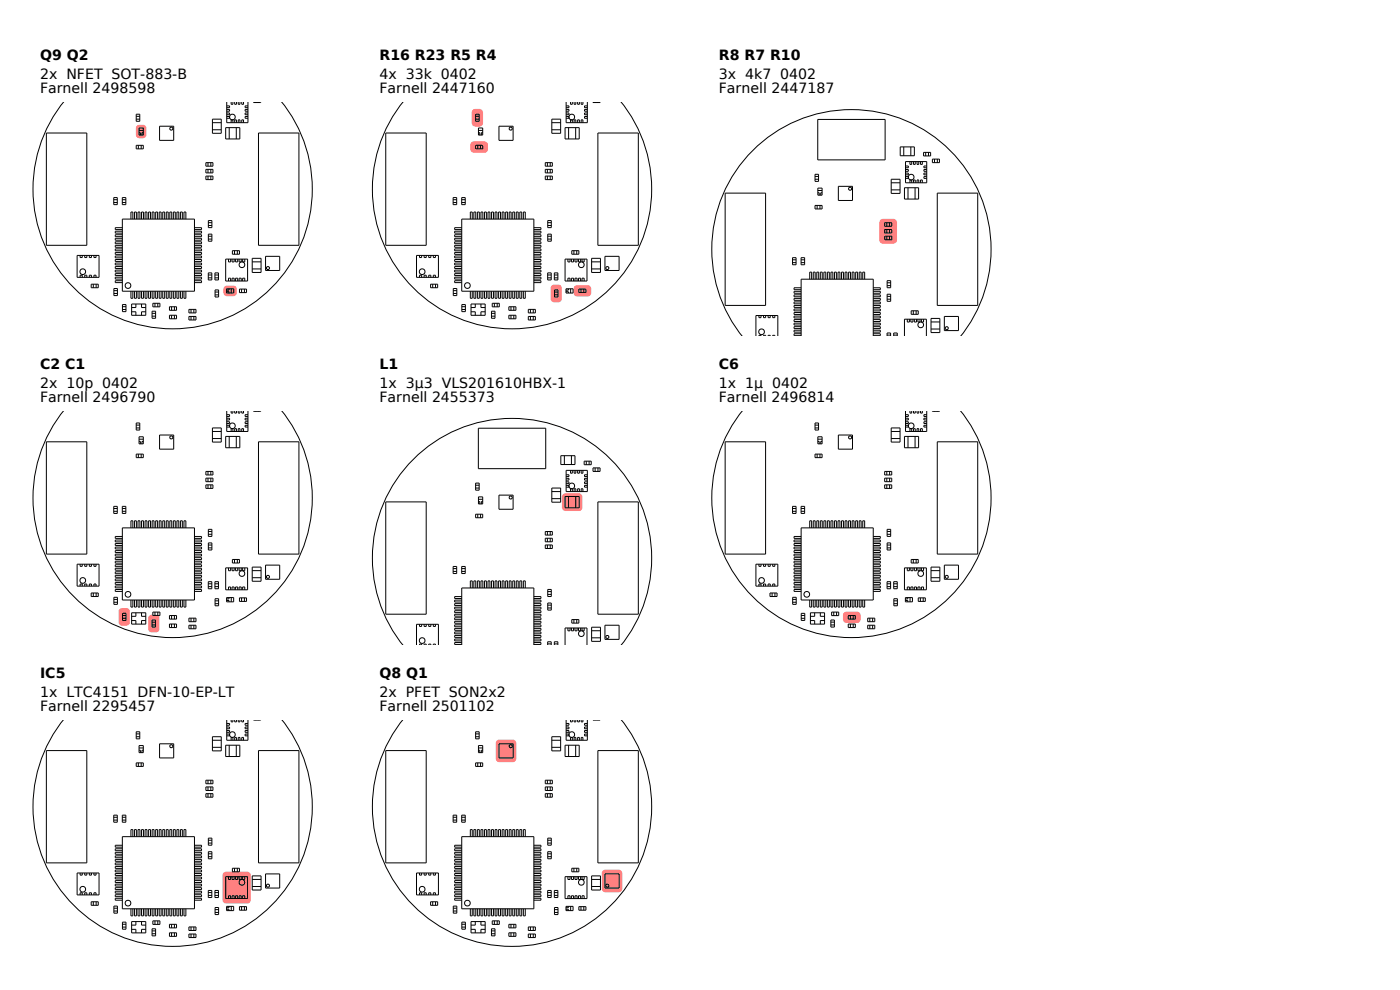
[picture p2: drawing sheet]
<svg xmlns="http://www.w3.org/2000/svg" width="297mm" height="210mm" viewBox="0 0 297 210" stroke-linecap="round" stroke-linejoin="round" font-family="sans-serif">
<defs><g id="words">
<g font-size="3">
<text x="8.5" y="12.8">Q9 Q2</text>
<text x="8.5" y="16.8">2x NFET SOT-883-B</text>
<text x="80.5" y="12.8">R16 R23 R5 R4</text>
<text x="80.5" y="16.8">4x 33k 0402</text>
<text x="152.5" y="12.8">R8 R7 R10</text>
<text x="152.5" y="16.8">3x 4k7 0402</text>
<text x="8.5" y="19.8">Farnell 2498598</text>
<text x="80.5" y="19.8">Farnell 2447160</text>
<text x="152.5" y="19.8">Farnell 2447187</text>
<text x="8.5" y="78.3">C2 C1</text>
<text x="8.5" y="82.3">2x 10p 0402</text>
<text x="80.5" y="78.3">L1</text>
<text x="80.5" y="82.3">1x 3µ3 VLS201610HBX-1</text>
<text x="152.5" y="78.3">C6</text>
<text x="152.5" y="82.3">1x 1µ 0402</text>
<text x="8.5" y="85.3">Farnell 2496790</text>
<text x="80.5" y="85.3">Farnell 2455373</text>
<text x="152.5" y="85.3">Farnell 2496814</text>
<text x="8.5" y="143.8">IC5</text>
<text x="80.5" y="143.8">Q8 Q1</text>
<text x="8.5" y="147.8">1x LTC4151 DFN-10-EP-LT</text>
<text x="80.5" y="147.8">2x PFET SON2x2</text>
<text x="8.5" y="150.8">Farnell 2295457</text>
<text x="80.5" y="150.8">Farnell 2501102</text>
</g>
</g></defs>
<g fill="#ff8080">
<path d="M47.6 60.8a2.62 2.62 0 0 1 2.2-.1l.2 .1a1.45 1.45 0 0 1-.2 2 2.62 2.62 0 0 1-2.2-.2 1.69 1.69 0 0 1 0-1.8z"/>
<path d="M29 26.7a1.45 1.45 0 0 1 2 .2 2.62 2.62 0 0 1-.1 2.2 1.45 1.45 0 0 1-2-.2 2.62 2.62 0 0 1 .1-2.2z"/>
</g>
<g fill="none" stroke="#000" stroke-width=".21">
<path d="M9.8 28.2h8.6v23.8h-8.6zM13.4 21.7a29.6 29.6 0 0 0 3.1 40.2 29.6 29.6 0 0 0 40.3 0 29.6 29.6 0 0 0 3-40.2M28.9 25.3h.8M28.9 30.8h1.5v.8h-1.5zM28.9 24.2h.8v1.5h-.8zM28.9 24.7h.8M29.4 30.8v.8M29.5 27.7h.9M29.5 28.1h.3v.6M29.5 27.2h.9v1.5h-.9zM30 30.8v.8M30.4 28.1h-.3v.6"/>
<path d="M33.9 26.8h3v3h-3zM36.1 27h.5v.5h-.5zM43.7 37.4h1.5v.7h-1.5zM43.7 34.5h1.5v.8h-1.5zM43.7 35.9h1.5v.8h-1.5zM44.1 34.5v.8M44.1 35.9v.8M44.1 37.4v.7M44.7 34.5v.8M44.7 35.9v.8M44.7 37.4v.7M45.1 26h1.8"/>
<path d="M45.1 25.3h1.8v3h-1.8zM45.1 27.5h1.8M47.9 27.1h3v2.4h-3zM48.1 21.7v4.3h4.5v-4.3M48.1 22.5h.6v.3h-.6M48.1 23.2h.6v.4h-.6M48.1 24h.6v.3h-.6M48.1 24.7h.6v.4h-.6M48.6 27.1v2.4M49 21.7v.4h.4v-.4M49 26v-.6h.4v.6M49.8 26v-.6h.4v.6"/>
<path d="M49.8 21.7v.4h.4v-.4M50.1 27.1v2.4M50.5 26v-.6h.4v.6M50.5 21.7v.4h.4v-.4M51.3 26v-.6h.4v.6M51.3 21.7v.4h.4v-.4M52.6 22.5h-.6v.3h.6M52.6 23.2h-.6v.4h.6M52.6 24h-.6v.3h.6M52.6 24.7h-.6v.4h.6M53.8 21.7h1.5M54.3 21.7v.1"/>
<path d="M54.8 28.2h8.6v23.8h-8.6zM54.9 21.7v.1M16.4 54.2h4.6v4.6h-4.6zM17 54.2v.4h.5v-.4M17 58.8v-.4h.5v.4M18 58.8v-.4h.4v.4M18 54.2v.4h.4v-.4M18.9 58.8v-.4h.5v.4M18.9 54.2v.4h.5v-.4M19.9 58.8v-.4h.5v.4M19.9 54.2v.4h.5v-.4M24.1 41.9h.8v1.5h-.8z"/>
<path d="M24.1 42.4h.8M24.1 43h.8M25.9 41.9h.8v1.5h-.8zM25.9 42.4h.8M25.9 43h.8M26 46.5h15.3v15.3h-15.3zM26 48.3h-1.5v.4h1.5M26 49.1h-1.5v.4h1.5M26 49.8h-1.5v.4h1.5M26 50.6h-1.5v.4h1.5M26 51.3h-1.5v.4h1.5M26 52.1h-1.5v.4h1.5"/>
<path d="M26 52.8h-1.5v.4h1.5M26 53.6h-1.5v.4h1.5M26 54.3h-1.5v.4h1.5M26 55.1h-1.5v.4h1.5M26 55.8h-1.5v.4h1.5M26 56.6h-1.5v.4h1.5M26 57.3h-1.5v.4h1.5M26 58.1h-1.5v.4h1.5M26 58.8h-1.5v.4h1.5M26 59.6h-1.5v.4h1.5M27.8 46.5v-1.5h.4v1.5M28.5 46.5v-1.5h.4v1.5"/>
<path d="M29.3 46.5v-1.5h.4v1.5M30 46.5v-1.5h.4v1.5M30.8 46.5v-1.5h.4v1.5M31.5 46.5v-1.5h.4v1.5M32.3 46.5v-1.5h.4v1.5M33 46.5v-1.5h.4v1.5M33.8 46.5v-1.5h.4v1.5M34.5 46.5v-1.5h.4v1.5M35.3 46.5v-1.5h.4v1.5M36 46.5v-1.5h.4v1.5M36.8 46.5v-1.5h.4v1.5M37.5 46.5v-1.5h.4v1.5"/>
<path d="M38.3 46.5v-1.5h.4v1.5M39 46.5v-1.5h.4v1.5M41.3 48.3h1.5v.4h-1.5M41.3 49.1h1.5v.4h-1.5M41.3 49.8h1.5v.4h-1.5M41.3 50.6h1.5v.4h-1.5M41.3 51.3h1.5v.4h-1.5M41.3 52.1h1.5v.4h-1.5M41.3 52.8h1.5v.4h-1.5M41.3 53.6h1.5v.4h-1.5M41.3 54.3h1.5v.4h-1.5M41.3 55.1h1.5v.4h-1.5"/>
<path d="M41.3 55.8h1.5v.4h-1.5M41.3 56.6h1.5v.4h-1.5M41.3 57.3h1.5v.4h-1.5M41.3 58.1h1.5v.4h-1.5M41.3 58.8h1.5v.4h-1.5M41.3 59.6h1.5v.4h-1.5M44.2 57.9h.7v1.5h-.7zM44.2 58.9h.7M44.2 58.3h.7M44.2 46.8h.8v1.5h-.8zM44.2 49.7h.8v1.5h-.8zM44.2 47.2h.8"/>
<path d="M44.2 47.8h.8M44.2 50.1h.8M44.2 50.7h.8M45.6 57.9h.8v1.5h-.8zM45.6 58.9h.8M45.6 58.3h.8M47.9 55h4.6v4.6h-4.6zM48.5 55v.6h.4v-.6M48.5 59.6v-.6h.4v.6M49.2 55v.6h.5v-.6M49.2 59.6v-.6h.5v.6M49.3 53.2h1.5v.7h-1.5z"/>
<path d="M49.8 53.2v.7M50 55v.6h.4v-.6M50 59.6v-.6h.4v.6M50.4 53.2v.7M50.7 55v.6h.5v-.6M50.7 59.6v-.6h.5v.6M51.5 55v.6h.4v-.6M51.5 59.6v-.6h.4v.6M53.5 54.8h1.9v3h-1.9zM53.5 55.6h1.9M53.5 57.1h1.9M56.3 54.4h3v3h-3z"/>
<path d="M56.6 56.6h.5v.5h-.5zM19.3 60.3h1.5v.7h-1.5zM19.8 60.3v.7M20.4 60.3v.7M24.2 61.2h.7v1.5h-.7zM24.2 62.3h.7M24.2 61.7h.7M26 64.6h.7v1.5h-.7zM26 65.7h.7M26 65.1h.7M27.8 61.8v1.5h.4v-1.5M27.9 64.5h3v2.4h-3z"/>
<path d="M27.9 66.1h.9v.8M28.5 61.8v1.5h.4v-1.5M28.8 64.5v.7h-.9M29.3 61.8v1.5h.4v-1.5M30 64.5v.7h.9M30 61.8v1.5h.4v-1.5M30.8 61.8v1.5h.4v-1.5M30.9 66.1h-.9v.8M31.5 61.8v1.5h.4v-1.5M32.3 66h.7v1.5h-.7zM32.3 67.1h.7M32.3 66.5h.7"/>
<path d="M32.3 61.8v1.5h.4v-1.5M32.4 64.3h1.5v.8h-1.5zM32.9 64.3v.8M33 61.8v1.5h.4v-1.5M33.5 64.3v.8M33.8 61.8v1.5h.4v-1.5M34.5 61.8v1.5h.4v-1.5M35.3 61.8v1.5h.4v-1.5M36 65.1h1.5v.7h-1.5zM36 66.9h1.5v.7h-1.5zM36 61.8v1.5h.4v-1.5M36.4 65.1v.7"/>
<path d="M36.4 66.9v.7M36.8 61.8v1.5h.4v-1.5M37 65.1v.7M37 66.9v.7M37.5 61.8v1.5h.4v-1.5M38.3 61.8v1.5h.4v-1.5M39 61.8v1.5h.4v-1.5M40.1 67.1h1.5v.8h-1.5zM40.1 65.6h1.5v.8h-1.5zM40.5 65.6v.8M40.5 67.1v.8M41.1 65.6v.8"/>
<path d="M41.1 67.1v.8M45.6 61.5h.8v1.5h-.8zM45.6 62h.8M45.6 62.6h.8M48.1 61.9h.5v.3M48.1 61.3h1.5v.9h-1.5zM48.6 61.3v.3h-.5M49.1 61.3v.9M50.8 61.3h1.5v.8h-1.5zM51.3 61.3v.8M51.9 61.3v.8"/>
<circle cx="49.3" cy="24.8" r=".6"/>
<circle cx="17.6" cy="57.6" r=".6"/>
<circle cx="51.3" cy="56.2" r=".6"/>
<circle cx="27.2" cy="60.6" r=".6"/>
</g>
<g fill="#ff8080">
<path d="M31.7 130.6a1.59 1.59 0 0 1 2.1 .3v2.5a.75 .75 0 0 1-.7 .8h-.9a.75 .75 0 0 1-.8-.8v-2.2z"/>
<path d="M25.4 129.2a1.59 1.59 0 0 1 2.1 .3l.1 2.5a.75 .75 0 0 1-.8 .7h-.9a.75 .75 0 0 1-.7-.7v-2.3z"/>
</g>
<g fill="none" stroke="#000" stroke-width=".21">
<path d="M9.8 93.7h8.6v23.8h-8.6zM13.4 87.2a29.6 29.6 0 0 0 3.1 40.2 29.6 29.6 0 0 0 40.3 0 29.6 29.6 0 0 0 3-40.2M28.9 90.8h.8M28.9 96.3h1.5v.8h-1.5zM28.9 89.7h.8v1.5h-.8zM28.9 90.2h.8M29.4 96.3v.8M29.5 93.2h.9M29.5 93.7h.3v.5M29.5 92.7h.9v1.5h-.9zM30 96.3v.8M30.4 93.7h-.3v.5"/>
<path d="M33.9 92.3h3v3h-3zM36.1 92.6h.5v.4h-.5zM45.1 91.5h1.8M45.1 90.8h1.8v3h-1.8zM45.1 93h1.8M47.9 92.6h3v2.4h-3zM48.1 87.2v4.3h4.5v-4.3M48.1 88h.6v.3h-.6M48.1 88.7h.6v.4h-.6M48.1 89.5h.6v.3h-.6M48.1 90.2h.6v.4h-.6M48.6 92.6v2.4"/>
<path d="M49 87.2v.4h.4v-.4M49 91.5v-.6h.4v.6M49.8 91.5v-.6h.4v.6M49.8 87.2v.4h.4v-.4M50.1 92.6v2.4M50.5 91.5v-.6h.4v.6M50.5 87.2v.4h.4v-.4M51.3 91.5v-.6h.4v.6M51.3 87.2v.4h.4v-.4M52.6 88h-.6v.3h.6M52.6 88.7h-.6v.4h.6M52.6 89.5h-.6v.3h.6"/>
<path d="M52.6 90.2h-.6v.4h.6M53.8 87.2h1.5M54.3 87.2v.1M54.8 93.7h8.6v23.8h-8.6zM54.9 87.2v.1M16.4 119.7h4.6v4.6h-4.6zM17 119.7v.4h.5v-.4M18 119.7v.4h.4v-.4M18.9 119.7v.4h.5v-.4M19.9 119.7v.4h.5v-.4M24.1 107.4h.8v1.5h-.8zM24.1 107.9h.8"/>
<path d="M24.1 108.5h.8M25.9 107.4h.8v1.5h-.8zM25.9 107.9h.8M25.9 108.5h.8M26 112h15.3v15.3h-15.3zM26 113.8h-1.5v.4h1.5M26 114.6h-1.5v.4h1.5M26 115.3h-1.5v.4h1.5M26 116.1h-1.5v.4h1.5M26 116.8h-1.5v.4h1.5M26 117.6h-1.5v.4h1.5M26 118.3h-1.5v.4h1.5"/>
<path d="M26 119.1h-1.5v.4h1.5M26 119.8h-1.5v.4h1.5M27.8 112v-1.5h.4v1.5M28.5 112v-1.5h.4v1.5M29.3 112v-1.5h.4v1.5M30 112v-1.5h.4v1.5M30.8 112v-1.5h.4v1.5M31.5 112v-1.5h.4v1.5M32.3 112v-1.5h.4v1.5M33 112v-1.5h.4v1.5M33.8 112v-1.5h.4v1.5M34.5 112v-1.5h.4v1.5"/>
<path d="M35.3 112v-1.5h.4v1.5M36 112v-1.5h.4v1.5M36.8 112v-1.5h.4v1.5M37.5 112v-1.5h.4v1.5M38.3 112v-1.5h.4v1.5M39 112v-1.5h.4v1.5M41.3 113.8h1.5v.4h-1.5M41.3 114.6h1.5v.4h-1.5M41.3 115.3h1.5v.4h-1.5M41.3 116.1h1.5v.4h-1.5M41.3 116.8h1.5v.4h-1.5M41.3 117.6h1.5v.4h-1.5"/>
<path d="M41.3 118.3h1.5v.4h-1.5M41.3 119.1h1.5v.4h-1.5M41.3 119.8h1.5v.4h-1.5M43.7 102.9h1.5v.7h-1.5zM43.7 100h1.5v.8h-1.5zM43.7 101.4h1.5v.8h-1.5zM44.1 100v.8M44.1 101.4v.8M44.1 102.9v.7M44.2 112.3h.8v1.5h-.8zM44.2 115.2h.8v1.5h-.8zM44.2 112.7h.8"/>
<path d="M44.2 113.3h.8M44.2 115.6h.8M44.2 116.2h.8M44.7 100v.8M44.7 101.4v.8M44.7 102.9v.7M49.3 118.7h1.5v.7h-1.5zM49.8 118.7v.7M50.4 118.7v.7M56.3 119.9h3v3h-3zM17 124.3v-.4h.5v.4M18 124.3v-.4h.4v.4"/>
<path d="M18.9 124.3v-.4h.5v.4M19.3 125.8h1.5v.8h-1.5zM19.8 125.8v.8M19.9 124.3v-.4h.5v.4M20.4 125.8v.8M24.2 126.7h.7v1.5h-.7zM24.2 127.8h.7M24.2 127.2h.7M26 120.6h-1.5v.4h1.5M26 121.3h-1.5v.4h1.5M26 122.1h-1.5v.4h1.5M26 122.8h-1.5v.4h1.5"/>
<path d="M26 123.6h-1.5v.4h1.5M26 124.3h-1.5v.4h1.5M26 125.1h-1.5v.4h1.5M26 130.1h.7v1.5h-.7zM26 131.2h.7M26 130.6h.7M27.8 127.3v1.5h.4v-1.5M27.9 130h3v2.4h-3zM27.9 131.7h.9v.7M28.5 127.3v1.5h.4v-1.5M28.8 130v.8h-.9M29.3 127.3v1.5h.4v-1.5"/>
<path d="M30 130v.8h.9M30 127.3v1.5h.4v-1.5M30.8 127.3v1.5h.4v-1.5M30.9 131.7h-.9v.7M31.5 127.3v1.5h.4v-1.5M32.3 131.5h.7v1.5h-.7zM32.3 132.6h.7M32.3 132h.7M32.3 127.3v1.5h.4v-1.5M32.4 129.9h1.5v.7h-1.5zM32.9 129.9v.7M33 127.3v1.5h.4v-1.5"/>
<path d="M33.5 129.9v.7M33.8 127.3v1.5h.4v-1.5M34.5 127.3v1.5h.4v-1.5M35.3 127.3v1.5h.4v-1.5M36 130.6h1.5v.7h-1.5zM36 132.4h1.5v.7h-1.5zM36 127.3v1.5h.4v-1.5M36.4 130.6v.7M36.4 132.4v.7M36.8 127.3v1.5h.4v-1.5M37 130.6v.7M37 132.4v.7"/>
<path d="M37.5 127.3v1.5h.4v-1.5M38.3 127.3v1.5h.4v-1.5M39 127.3v1.5h.4v-1.5M40.1 132.6h1.5v.8h-1.5zM40.1 131.1h1.5v.8h-1.5zM40.5 131.1v.8M40.5 132.6v.8M41.1 131.1v.8M41.1 132.6v.8M41.3 120.6h1.5v.4h-1.5M41.3 121.3h1.5v.4h-1.5M41.3 122.1h1.5v.4h-1.5"/>
<path d="M41.3 122.8h1.5v.4h-1.5M41.3 123.6h1.5v.4h-1.5M41.3 124.3h1.5v.4h-1.5M41.3 125.1h1.5v.4h-1.5M44.2 123.4h.7v1.5h-.7zM44.2 124.5h.7M44.2 123.8h.7M45.6 123.4h.8v1.5h-.8zM45.6 124.5h.8M45.6 123.8h.8M45.6 127h.8v1.5h-.8zM45.6 127.5h.8"/>
<path d="M45.6 128.1h.8M47.9 120.5h4.6v4.6h-4.6zM48.1 127.4h.5v.3M48.1 126.8h1.5v.9h-1.5zM48.5 120.5v.6h.4v-.6M48.5 125.1v-.6h.4v.6M48.6 126.8v.3h-.5M49.1 126.8v.9M49.2 120.5v.6h.5v-.6M49.2 125.1v-.6h.5v.6M50 120.5v.6h.4v-.6M50 125.1v-.6h.4v.6"/>
<path d="M50.7 120.5v.6h.5v-.6M50.7 125.1v-.6h.5v.6M50.8 126.8h1.5v.8h-1.5zM51.3 126.8v.8M51.5 120.5v.6h.4v-.6M51.5 125.1v-.6h.4v.6M51.9 126.8v.8M53.5 120.3h1.9v3h-1.9zM53.5 121.1h1.9M53.5 122.6h1.9M56.6 122.1h.5v.5h-.5z"/>
<circle cx="49.3" cy="90.3" r=".6"/>
<circle cx="17.6" cy="123.1" r=".6"/>
<circle cx="27.2" cy="126.1" r=".6"/>
<circle cx="51.3" cy="121.7" r=".6"/>
</g>
<path d="M47.4 185.2l.6-.3h4.5a.75 .75 0 0 1 .7 .8v5.2a.75 .75 0 0 1-.7 .8h-4.5a.75 .75 0 0 1-.8-.8v-5.2z" fill="#ff8080"/>
<g fill="none" stroke="#000" stroke-width=".21">
<path d="M9.8 159.2h8.6v23.9h-8.6zM13.4 152.7a29.6 29.6 0 0 0 3.1 40.2 29.6 29.6 0 0 0 40.3 0 29.6 29.6 0 0 0 3-40.2M28.9 156.3h.8M28.9 155.2h.8v1.5h-.8zM28.9 155.7h.8M29.5 158.7h.9M29.5 159.2h.3v.5M29.5 158.2h.9v1.5h-.9zM30.4 159.2h-.3v.5M33.9 157.8h3v3h-3zM36.1 158.1h.5v.4h-.5zM45.1 157h1.8"/>
<path d="M45.1 156.3h1.8v3h-1.8zM45.1 158.5h1.8M47.9 158.1h3v2.4h-3zM48.1 152.7v4.3h4.5v-4.3M48.1 153.5h.6v.4h-.6M48.1 154.2h.6v.4h-.6M48.1 155h.6v.4h-.6M48.1 155.7h.6v.4h-.6M48.6 158.1v2.4M49 152.7v.4h.4v-.4M49 157v-.6h.4v.6M49.8 157v-.6h.4v.6"/>
<path d="M49.8 152.7v.4h.4v-.4M50.1 158.1v2.4M50.5 157v-.6h.4v.6M50.5 152.7v.4h.4v-.4M51.3 157v-.6h.4v.6M51.3 152.7v.4h.4v-.4M52.6 153.5h-.6v.4h.6M52.6 154.2h-.6v.4h.6M52.6 155h-.6v.4h.6M52.6 155.7h-.6v.4h.6M53.8 152.7h1.5M54.3 152.7v.1"/>
<path d="M54.8 159.2h8.6v23.9h-8.6zM54.9 152.7v.1M24.1 172.9h.8v1.5h-.8zM24.1 173.4h.8M24.1 174h.8M25.9 172.9h.8v1.5h-.8zM25.9 173.4h.8M25.9 174h.8M26 177.5h15.3v15.3h-15.3zM26 179.3h-1.5v.4h1.5M27.8 177.5v-1.5h.4v1.5M28.5 177.5v-1.5h.4v1.5"/>
<path d="M28.9 161.8h1.5v.8h-1.5zM29.3 177.5v-1.5h.4v1.5M29.4 161.8v.8M30 161.8v.8M30 177.5v-1.5h.4v1.5M30.8 177.5v-1.5h.4v1.5M31.5 177.5v-1.5h.4v1.5M32.3 177.5v-1.5h.4v1.5M33 177.5v-1.5h.4v1.5M33.8 177.5v-1.5h.4v1.5M34.5 177.5v-1.5h.4v1.5M35.3 177.5v-1.5h.4v1.5"/>
<path d="M36 177.5v-1.5h.4v1.5M36.8 177.5v-1.5h.4v1.5M37.5 177.5v-1.5h.4v1.5M38.3 177.5v-1.5h.4v1.5M39 177.5v-1.5h.4v1.5M41.3 179.3h1.5v.4h-1.5M43.7 168.4h1.5v.7h-1.5zM43.7 165.5h1.5v.8h-1.5zM43.7 166.9h1.5v.8h-1.5zM44.1 165.5v.8M44.1 166.9v.8M44.1 168.4v.7"/>
<path d="M44.2 177.8h.8v1.5h-.8zM44.2 178.3h.8M44.2 178.9h.8M44.7 165.5v.8M44.7 166.9v.8M44.7 168.4v.7M16.4 185.2h4.6v4.7h-4.6zM17 185.2v.5h.5v-.5M17 189.9v-.5h.5v.5M18 189.9v-.5h.4v.5M18 185.2v.5h.4v-.5M18.9 189.9v-.5h.5v.5"/>
<path d="M18.9 185.2v.5h.5v-.5M19.3 191.3h1.5v.8h-1.5zM19.8 191.3v.8M19.9 189.9v-.5h.5v.5M19.9 185.2v.5h.5v-.5M20.4 191.3v.8M24.2 192.2h.7v1.5h-.7zM24.2 193.3h.7M24.2 192.7h.7M26 180.1h-1.5v.4h1.5M26 180.8h-1.5v.4h1.5M26 181.6h-1.5v.4h1.5"/>
<path d="M26 182.3h-1.5v.4h1.5M26 183.1h-1.5v.4h1.5M26 183.8h-1.5v.4h1.5M26 184.6h-1.5v.4h1.5M26 185.3h-1.5v.4h1.5M26 186.1h-1.5v.4h1.5M26 186.8h-1.5v.4h1.5M26 187.6h-1.5v.4h1.5M26 188.3h-1.5v.4h1.5M26 189.1h-1.5v.4h1.5M26 189.8h-1.5v.4h1.5M26 190.6h-1.5v.4h1.5"/>
<path d="M26 195.6h.7v1.5h-.7zM26 196.7h.7M26 196.1h.7M27.8 192.8v1.5h.4v-1.5M27.9 195.5h3v2.4h-3zM27.9 197.2h.9v.7M28.5 192.8v1.5h.4v-1.5M28.8 195.5v.8h-.9M29.3 192.8v1.5h.4v-1.5M30 195.5v.8h.9M30 192.8v1.5h.4v-1.5M30.8 192.8v1.5h.4v-1.5"/>
<path d="M30.9 197.2h-.9v.7M31.5 192.8v1.5h.4v-1.5M32.3 197h.7v1.5h-.7zM32.3 198.1h.7M32.3 197.5h.7M32.3 192.8v1.5h.4v-1.5M32.4 195.4h1.5v.7h-1.5zM32.9 195.4v.7M33 192.8v1.5h.4v-1.5M33.5 195.4v.7M33.8 192.8v1.5h.4v-1.5M34.5 192.8v1.5h.4v-1.5"/>
<path d="M35.3 192.8v1.5h.4v-1.5M36 196.1h1.5v.7h-1.5zM36 197.9h1.5v.7h-1.5zM36 192.8v1.5h.4v-1.5M36.4 196.1v.7M36.4 197.9v.7M36.8 192.8v1.5h.4v-1.5M37 196.1v.7M37 197.9v.7M37.5 192.8v1.5h.4v-1.5M38.3 192.8v1.5h.4v-1.5M39 192.8v1.5h.4v-1.5"/>
<path d="M40.1 198.1h1.5v.8h-1.5zM40.1 196.7h1.5v.7h-1.5zM40.5 196.7v.7M40.5 198.1v.8M41.1 196.7v.7M41.1 198.1v.8M41.3 180.1h1.5v.4h-1.5M41.3 180.8h1.5v.4h-1.5M41.3 181.6h1.5v.4h-1.5M41.3 182.3h1.5v.4h-1.5M41.3 183.1h1.5v.4h-1.5M41.3 183.8h1.5v.4h-1.5"/>
<path d="M41.3 184.6h1.5v.4h-1.5M41.3 185.3h1.5v.4h-1.5M41.3 186.1h1.5v.4h-1.5M41.3 186.8h1.5v.4h-1.5M41.3 187.6h1.5v.4h-1.5M41.3 188.3h1.5v.4h-1.5M41.3 189.1h1.5v.4h-1.5M41.3 189.8h1.5v.4h-1.5M41.3 190.6h1.5v.4h-1.5M44.2 188.9h.7v1.5h-.7zM44.2 190h.7M44.2 189.4h.7"/>
<path d="M44.2 180.7h.8v1.5h-.8zM44.2 181.1h.8M44.2 181.7h.8M45.6 188.9h.8v1.5h-.8zM45.6 190h.8M45.6 189.4h.8M45.6 192.5h.8v1.5h-.8zM45.6 193h.8M45.6 193.6h.8M47.9 186h4.6v4.6h-4.6zM48.1 192.9h.5v.3M48.1 192.3h1.5v.9h-1.5z"/>
<path d="M48.5 186v.6h.4v-.6M48.5 190.6v-.6h.4v.6M48.6 192.3v.3h-.5M49.1 192.3v.9M49.2 186v.6h.5v-.6M49.2 190.6v-.6h.5v.6M49.3 184.2h1.5v.7h-1.5zM49.8 184.2v.7M50 186v.6h.4v-.6M50 190.6v-.6h.4v.6M50.4 184.2v.7M50.7 186v.6h.5v-.6"/>
<path d="M50.7 190.6v-.6h.5v.6M50.8 192.3h1.5v.8h-1.5zM51.3 192.3v.8M51.5 186v.6h.4v-.6M51.5 190.6v-.6h.4v.6M51.9 192.3v.8M53.5 185.8h1.9v3h-1.9zM53.5 186.6h1.9M53.5 188.1h1.9M56.3 185.4h3v3h-3zM56.6 187.6h.5v.5h-.5z"/>
<circle cx="49.3" cy="155.8" r=".6"/>
<circle cx="17.6" cy="188.7" r=".6"/>
<circle cx="27.2" cy="191.6" r=".6"/>
<circle cx="51.3" cy="187.2" r=".6"/>
</g>
<g fill="#ff8080">
<path d="M121.9 60.7l.5-.2h2.3a.75 .75 0 0 1 .7 .8v.9a.75 .75 0 0 1-.7 .7h-2.3a.75 .75 0 0 1-.7-.7v-.9z"/>
<path d="M117 60.6a1.59 1.59 0 0 1 2.2 .2v2.6a.75 .75 0 0 1-.7 .7h-.9a.75 .75 0 0 1-.8-.7v-2.3z"/>
<path d="M100.3 23.3a1.59 1.59 0 0 1 2.1 .3l.1 2.5a.75 .75 0 0 1-.8 .8h-.9a.75 .75 0 0 1-.7-.8v-2.2z"/>
<path d="M100 30.2l.5-.2h2.3a.75 .75 0 0 1 .7 .8v.9a.75 .75 0 0 1-.7 .7h-2.3a.75 .75 0 0 1-.7-.7v-.9z"/>
</g>
<g fill="none" stroke="#000" stroke-width=".21">
<path d="M81.8 28.2h8.6v23.8h-8.6zM85.5 21.7a29.6 29.6 0 0 0 3 40.2 29.6 29.6 0 0 0 40.3 0 29.6 29.6 0 0 0 3-40.2M100.9 25.3h.8M100.9 24.2h.8v1.5h-.8zM100.9 30.8h1.5v.8h-1.5zM100.9 24.7h.8M101.4 30.8v.8M101.5 27.2h.9v1.5h-.9zM101.5 27.7h.9M101.5 28.1h.3v.6M102 30.8v.8M102.4 28.1h-.3v.6"/>
<path d="M105.9 26.8h3v3h-3zM108.1 27h.5v.5h-.5zM115.7 37.4h1.5v.7h-1.5zM115.7 34.5h1.5v.8h-1.5zM115.7 35.9h1.5v.8h-1.5zM116.1 34.5v.8M116.1 35.9v.8M116.1 37.4v.7M116.7 34.5v.8M116.7 35.9v.8M116.7 37.4v.7M117.1 26h1.9"/>
<path d="M117.1 25.3h1.9v3h-1.9zM117.1 27.5h1.9M119.9 27.1h3v2.4h-3zM120.1 21.7v4.3h4.5v-4.3M120.1 22.5h.6v.3h-.6M120.1 23.2h.6v.4h-.6M120.1 24h.6v.3h-.6M120.1 24.7h.6v.4h-.6M120.6 27.1v2.4M121.1 21.7v.4h.3v-.4M121.1 26v-.6h.3v.6M121.8 26v-.6h.4v.6"/>
<path d="M121.8 21.7v.4h.4v-.4M122.1 27.1v2.4M122.6 26v-.6h.3v.6M122.6 21.7v.4h.3v-.4M123.3 26v-.6h.4v.6M123.3 21.7v.4h.4v-.4M124.6 22.5h-.6v.3h.6M124.6 23.2h-.6v.4h.6M124.6 24h-.6v.3h.6M124.6 24.7h-.6v.4h.6M125.8 21.7h1.5M126.3 21.7v.1"/>
<path d="M126.9 28.2h8.5v23.8h-8.5zM126.9 21.7v.1M88.4 54.2h4.6v4.6h-4.6zM89 54.2v.4h.5v-.4M89 58.8v-.4h.5v.4M90 58.8v-.4h.4v.4M90 54.2v.4h.4v-.4M91 58.8v-.4h.4v.4M91 54.2v.4h.4v-.4M91.9 54.2v.4h.5v-.4M91.9 58.8v-.4h.5v.4M96.1 41.9h.8v1.5h-.8z"/>
<path d="M96.1 42.4h.8M96.1 43h.8M98 41.9h.7v1.5h-.7zM98 42.4h.7M98 43h.7M98 46.5h15.3v15.3h-15.3zM98 48.3h-1.5v.4h1.5M98 49.1h-1.5v.4h1.5M98 49.8h-1.5v.4h1.5M98 50.6h-1.5v.4h1.5M98 51.3h-1.5v.4h1.5M98 52.1h-1.5v.4h1.5"/>
<path d="M98 52.8h-1.5v.4h1.5M98 53.6h-1.5v.4h1.5M98 54.3h-1.5v.4h1.5M98 55.1h-1.5v.4h1.5M98 55.8h-1.5v.4h1.5M98 56.6h-1.5v.4h1.5M98 57.3h-1.5v.4h1.5M98 58.1h-1.5v.4h1.5M98 58.8h-1.5v.4h1.5M98 59.6h-1.5v.4h1.5M99.8 46.5v-1.5h.4v1.5M100.5 46.5v-1.5h.4v1.5"/>
<path d="M101.3 46.5v-1.5h.4v1.5M102 46.5v-1.5h.4v1.5M102.8 46.5v-1.5h.4v1.5M103.5 46.5v-1.5h.4v1.5M104.3 46.5v-1.5h.4v1.5M105 46.5v-1.5h.4v1.5M105.8 46.5v-1.5h.4v1.5M106.5 46.5v-1.5h.4v1.5M107.3 46.5v-1.5h.4v1.5M108 46.5v-1.5h.4v1.5M108.8 46.5v-1.5h.4v1.5M109.5 46.5v-1.5h.4v1.5"/>
<path d="M110.3 46.5v-1.5h.4v1.5M111 46.5v-1.5h.4v1.5M113.3 48.3h1.5v.4h-1.5M113.3 49.1h1.5v.4h-1.5M113.3 49.8h1.5v.4h-1.5M113.3 50.6h1.5v.4h-1.5M113.3 51.3h1.5v.4h-1.5M113.3 52.1h1.5v.4h-1.5M113.3 52.8h1.5v.4h-1.5M113.3 53.6h1.5v.4h-1.5M113.3 54.3h1.5v.4h-1.5M113.3 55.1h1.5v.4h-1.5"/>
<path d="M113.3 55.8h1.5v.4h-1.5M113.3 56.6h1.5v.4h-1.5M113.3 57.3h1.5v.4h-1.5M113.3 58.1h1.5v.4h-1.5M113.3 58.8h1.5v.4h-1.5M113.3 59.6h1.5v.4h-1.5M116.2 57.9h.8v1.5h-.8zM116.2 58.9h.8M116.2 58.3h.8M116.2 46.8h.8v1.5h-.8zM116.2 49.7h.8v1.5h-.8zM116.2 47.2h.8"/>
<path d="M116.2 47.8h.8M116.2 50.1h.8M116.2 50.7h.8M117.6 57.9h.8v1.5h-.8zM117.6 58.9h.8M117.6 58.3h.8M119.9 55h4.6v4.6h-4.6zM120.5 55v.6h.4v-.6M120.5 59.6v-.6h.4v.6M121.2 55v.6h.5v-.6M121.2 59.6v-.6h.5v.6M121.3 53.2h1.5v.7h-1.5z"/>
<path d="M121.8 53.2v.7M122 55v.6h.4v-.6M122 59.6v-.6h.4v.6M122.4 53.2v.7M122.7 55v.6h.5v-.6M122.7 59.6v-.6h.5v.6M123.5 55v.6h.4v-.6M123.5 59.6v-.6h.4v.6M125.5 54.8h1.9v3h-1.9zM125.5 55.6h1.9M125.5 57.1h1.9M128.4 54.4h3v3h-3z"/>
<path d="M128.6 56.6h.5v.5h-.5zM91.4 60.3h1.5v.7h-1.5zM91.8 60.3v.7M92.4 60.3v.7M96.2 61.2h.7v1.5h-.7zM96.2 62.3h.7M96.2 61.7h.7M98 64.6h.7v1.5h-.7zM98 65.7h.7M98 65.1h.7M99.8 61.8v1.5h.4v-1.5M99.9 64.5h3v2.4h-3z"/>
<path d="M99.9 66.1h.9v.8M100.5 61.8v1.5h.4v-1.5M100.8 64.5v.7h-.9M101.3 61.8v1.5h.4v-1.5M102 64.5v.7h.9M102 61.8v1.5h.4v-1.5M102.8 61.8v1.5h.4v-1.5M102.9 66.1h-.9v.8M103.5 61.8v1.5h.4v-1.5M104.3 66h.7v1.5h-.7zM104.3 67.1h.7M104.3 66.5h.7"/>
<path d="M104.3 61.8v1.5h.4v-1.5M104.4 64.3h1.5v.8h-1.5zM104.9 64.3v.8M105 61.8v1.5h.4v-1.5M105.5 64.3v.8M105.8 61.8v1.5h.4v-1.5M106.5 61.8v1.5h.4v-1.5M107.3 61.8v1.5h.4v-1.5M108 65.1h1.5v.7h-1.5zM108 66.9h1.5v.7h-1.5zM108 61.8v1.5h.4v-1.5M108.4 65.1v.7"/>
<path d="M108.4 66.9v.7M108.8 61.8v1.5h.4v-1.5M109 65.1v.7M109 66.9v.7M109.5 61.8v1.5h.4v-1.5M110.3 61.8v1.5h.4v-1.5M111 61.8v1.5h.4v-1.5M112.1 67.1h1.5v.8h-1.5zM112.1 65.6h1.5v.8h-1.5zM112.5 65.6v.8M112.5 67.1v.8M113.1 65.6v.8"/>
<path d="M113.1 67.1v.8M117.6 61.5h.8v1.5h-.8zM117.6 62h.8M117.6 62.6h.8M120.1 61.9h.5v.3M120.1 61.3h1.5v.9h-1.5zM120.6 61.3v.3h-.5M121.1 61.3v.9M122.8 61.3h1.5v.8h-1.5zM123.3 61.3v.8M123.9 61.3v.8"/>
<circle cx="121.3" cy="24.8" r=".6"/>
<circle cx="89.6" cy="57.6" r=".6"/>
<circle cx="123.3" cy="56.2" r=".6"/>
<circle cx="99.2" cy="60.6" r=".6"/>
</g>
<path d="M119.4 104.9l.6-.2h2.8a.75 .75 0 0 1 .8 .7v2.3a.75 .75 0 0 1-.8 .7h-2.8a.75 .75 0 0 1-.8-.7v-2.3z" fill="#ff8080"/>
<g fill="none" stroke="#000" stroke-width=".21">
<path d="M101.5 90.8h14.3v8.6h-14.3zM119 96.7h3v1.9h-3zM119.7 96.7v1.9M120.1 99.8h4.5v4.5h-4.5zM121.1 99.8v.6h.3v-.6M121.2 96.7v1.9M121.8 99.8v.6h.4v-.6M122.6 99.8v.6h.3v-.6M123.3 99.8v.6h.4v-.6M123.9 97.8h1.5v.8h-1.5zM124.4 97.8v.8M125 97.8v.8"/>
<path d="M125.8 99.3h1.5v.7h-1.5zM126.3 99.3v.7M126.9 99.3v.7M81.8 106.5h8.6v23.8h-8.6zM100.9 102.9h.8M100.9 103.5h.8M100.9 109.1h1.5v.7h-1.5zM100.9 102.5h.8v1.5h-.8zM101.4 109.1v.7M101.5 105.4h.9v1.5h-.9zM101.5 105.9h.9M101.5 106.4h.3v.5"/>
<path d="M102 109.1v.7M102.4 106.4h-.3v.5M105.9 105h3v3h-3zM108.1 105.3h.5v.5h-.5zM115.7 115.6h1.5v.8h-1.5zM115.7 112.8h1.5v.7h-1.5zM115.7 114.2h1.5v.7h-1.5zM116.1 112.8v.7M116.1 114.2v.7M116.1 115.6v.8M116.7 112.8v.7M116.7 114.2v.7"/>
<path d="M116.7 115.6v.8M117.1 104.3h1.9M117.1 103.5h1.9v3h-1.9zM117.1 105.8h1.9M119.9 105.3h3v2.4h-3zM120.1 100.7h.6v.4h-.6M120.1 101.5h.6v.4h-.6M120.1 102.2h.6v.4h-.6M120.1 103h.6v.4h-.6M120.6 105.3v2.4M121.1 104.3v-.6h.3v.6M121.8 104.3v-.6h.4v.6"/>
<path d="M122.1 105.3v2.4M122.6 104.3v-.6h.3v.6M123.3 104.3v-.6h.4v.6M124.6 100.7h-.6v.4h.6M124.6 101.5h-.6v.4h.6M124.6 102.2h-.6v.4h.6M124.6 103h-.6v.4h.6M126.9 106.5h8.5v23.8h-8.5zM85.5 136.8a29.6 29.6 0 0 1 3-40.1 29.6 29.6 0 0 1 40.3 0 29.6 29.6 0 0 1 3 40.1M88.4 136.8v-4.4h4.6v4.4M89 132.4v.5h.5v-.5M89 136.8v-.2h.5v.2"/>
<path d="M90 136.8v-.2h.4v.2M90 132.4v.5h.4v-.5M91 136.8v-.2h.4v.2M91 132.4v.5h.4v-.5M91.9 136.8v-.2h.5v.2M91.9 132.4v.5h.5v-.5M96.1 120.2h.8v1.5h-.8zM96.1 120.6h.8M96.1 121.2h.8M98 120.2h.7v1.5h-.7zM98 120.6h.7M98 121.2h.7"/>
<path d="M98 126.6h-1.5v.4h1.5M98 136.8v-12.1h15.3v12.1M98 127.3h-1.5v.4h1.5M98 128.1h-1.5v.4h1.5M98 128.8h-1.5v.4h1.5M98 129.6h-1.5v.4h1.5M98 130.3h-1.5v.4h1.5M98 131.1h-1.5v.4h1.5M98 131.8h-1.5v.4h1.5M98 132.6h-1.5v.4h1.5M98 133.3h-1.5v.4h1.5M98 134.1h-1.5v.4h1.5"/>
<path d="M98 134.8h-1.5v.4h1.5M98 135.6h-1.5v.4h1.5M98 136.3h-1.5v.4h1.5M99.8 124.7v-1.5h.4v1.5M100.5 124.7v-1.5h.4v1.5M101.3 124.7v-1.5h.4v1.5M102 124.7v-1.5h.4v1.5M102.8 124.7v-1.5h.4v1.5M103.5 124.7v-1.5h.4v1.5M104.3 124.7v-1.5h.4v1.5M105 124.7v-1.5h.4v1.5M105.8 124.7v-1.5h.4v1.5"/>
<path d="M106.5 124.7v-1.5h.4v1.5M107.3 124.7v-1.5h.4v1.5M108 124.7v-1.5h.4v1.5M108.8 124.7v-1.5h.4v1.5M109.5 124.7v-1.5h.4v1.5M110.3 124.7v-1.5h.4v1.5M111 124.7v-1.5h.4v1.5M113.3 126.6h1.5v.4h-1.5M113.3 127.3h1.5v.4h-1.5M113.3 128.1h1.5v.4h-1.5M113.3 128.8h1.5v.4h-1.5M113.3 129.6h1.5v.4h-1.5"/>
<path d="M113.3 130.3h1.5v.4h-1.5M113.3 131.1h1.5v.4h-1.5M113.3 131.8h1.5v.4h-1.5M113.3 132.6h1.5v.4h-1.5M113.3 133.3h1.5v.4h-1.5M113.3 134.1h1.5v.4h-1.5M113.3 134.8h1.5v.4h-1.5M113.3 135.6h1.5v.4h-1.5M113.3 136.3h1.5v.4h-1.5M116.2 136.8v-.6h.8v.6M116.2 136.6h.8M116.2 125.1h.8v1.5h-.8z"/>
<path d="M116.2 127.9h.8v1.5h-.8zM116.2 125.5h.8M116.2 126.1h.8M116.2 128.4h.8M116.2 129h.8M117.6 136.8v-.6h.8v.6M117.6 136.6h.8M119.9 136.8v-3.6h4.6v3.6M120.5 133.2v.6h.4v-.6M121.2 133.2v.6h.5v-.6M121.3 131.4h1.5v.8h-1.5zM121.8 131.4v.8"/>
<path d="M122 133.2v.6h.4v-.6M122.4 131.4v.8M122.7 133.2v.6h.5v-.6M123.5 133.2v.6h.4v-.6M125.5 133.8h1.9M125.5 133.1h1.9v3h-1.9zM125.5 135.3h1.9M128.4 132.6h3v3h-3zM128.6 134.9h.5v.5h-.5z"/>
<circle cx="121.3" cy="103.1" r=".6"/>
<circle cx="89.6" cy="135.9" r=".6"/>
<circle cx="123.3" cy="134.4" r=".6"/>
</g>
<g fill="#ff8080">
<path d="M127.9 184.7l.5-.2h2.9a.75 .75 0 0 1 .7 .7v3.3a.75 .75 0 0 1-.7 .8h-2.9a.75 .75 0 0 1-.7-.8v-3.3z"/>
<path d="M105.4 157.1l.5-.2h2.9a.75 .75 0 0 1 .7 .7v3.3a.75 .75 0 0 1-.7 .8h-2.9a.75 .75 0 0 1-.7-.8v-3.3z"/>
</g>
<g fill="none" stroke="#000" stroke-width=".21">
<path d="M81.8 159.2h8.6v23.9h-8.6zM85.5 152.7a29.6 29.6 0 0 0 3 40.2 29.6 29.6 0 0 0 40.3 0 29.6 29.6 0 0 0 3-40.2M100.9 156.3h.8M100.9 155.2h.8v1.5h-.8zM100.9 155.7h.8M101.5 158.2h.9v1.5h-.9zM101.5 158.7h.9M101.5 159.2h.3v.5M102.4 159.2h-.3v.5M105.9 157.8h3v3h-3zM108.1 158.1h.5v.4h-.5zM117.1 157h1.9"/>
<path d="M117.1 156.3h1.9v3h-1.9zM117.1 158.5h1.9M119.9 158.1h3v2.4h-3zM120.1 152.7v4.3h4.5v-4.3M120.1 153.5h.6v.4h-.6M120.1 154.2h.6v.4h-.6M120.1 155h.6v.4h-.6M120.1 155.7h.6v.4h-.6M120.6 158.1v2.4M121.1 152.7v.4h.3v-.4M121.1 157v-.6h.3v.6M121.8 157v-.6h.4v.6"/>
<path d="M121.8 152.7v.4h.4v-.4M122.1 158.1v2.4M122.6 157v-.6h.3v.6M122.6 152.7v.4h.3v-.4M123.3 157v-.6h.4v.6M123.3 152.7v.4h.4v-.4M124.6 153.5h-.6v.4h.6M124.6 154.2h-.6v.4h.6M124.6 155h-.6v.4h.6M124.6 155.7h-.6v.4h.6M125.8 152.7h1.5M126.3 152.7v.1"/>
<path d="M126.9 159.2h8.5v23.9h-8.5zM126.9 152.7v.1M96.1 172.9h.8v1.5h-.8zM96.1 173.4h.8M96.1 174h.8M98 172.9h.7v1.5h-.7zM98 173.4h.7M98 174h.7M98 177.5h15.3v15.3h-15.3zM98 179.3h-1.5v.4h1.5M99.8 177.5v-1.5h.4v1.5M100.5 177.5v-1.5h.4v1.5"/>
<path d="M100.9 161.8h1.5v.8h-1.5zM101.3 177.5v-1.5h.4v1.5M101.4 161.8v.8M102 161.8v.8M102 177.5v-1.5h.4v1.5M102.8 177.5v-1.5h.4v1.5M103.5 177.5v-1.5h.4v1.5M104.3 177.5v-1.5h.4v1.5M105 177.5v-1.5h.4v1.5M105.8 177.5v-1.5h.4v1.5M106.5 177.5v-1.5h.4v1.5M107.3 177.5v-1.5h.4v1.5"/>
<path d="M108 177.5v-1.5h.4v1.5M108.8 177.5v-1.5h.4v1.5M109.5 177.5v-1.5h.4v1.5M110.3 177.5v-1.5h.4v1.5M111 177.5v-1.5h.4v1.5M113.3 179.3h1.5v.4h-1.5M115.7 168.4h1.5v.7h-1.5zM115.7 165.5h1.5v.8h-1.5zM115.7 166.9h1.5v.8h-1.5zM116.1 165.5v.8M116.1 166.9v.8M116.1 168.4v.7"/>
<path d="M116.2 177.8h.8v1.5h-.8zM116.2 178.3h.8M116.2 178.9h.8M116.7 165.5v.8M116.7 166.9v.8M116.7 168.4v.7M88.4 185.2h4.6v4.7h-4.6zM89 185.2v.5h.5v-.5M89 189.9v-.5h.5v.5M90 189.9v-.5h.4v.5M90 185.2v.5h.4v-.5M91 189.9v-.5h.4v.5"/>
<path d="M91 185.2v.5h.4v-.5M91.4 191.3h1.5v.8h-1.5zM91.8 191.3v.8M91.9 185.2v.5h.5v-.5M91.9 189.9v-.5h.5v.5M92.4 191.3v.8M96.2 192.2h.7v1.5h-.7zM96.2 193.3h.7M96.2 192.7h.7M98 180.1h-1.5v.4h1.5M98 180.8h-1.5v.4h1.5M98 181.6h-1.5v.4h1.5"/>
<path d="M98 182.3h-1.5v.4h1.5M98 183.1h-1.5v.4h1.5M98 183.8h-1.5v.4h1.5M98 184.6h-1.5v.4h1.5M98 185.3h-1.5v.4h1.5M98 186.1h-1.5v.4h1.5M98 186.8h-1.5v.4h1.5M98 187.6h-1.5v.4h1.5M98 188.3h-1.5v.4h1.5M98 189.1h-1.5v.4h1.5M98 189.8h-1.5v.4h1.5M98 190.6h-1.5v.4h1.5"/>
<path d="M98 195.6h.7v1.5h-.7zM98 196.7h.7M98 196.1h.7M99.8 192.8v1.5h.4v-1.5M99.9 195.5h3v2.4h-3zM99.9 197.2h.9v.7M100.5 192.8v1.5h.4v-1.5M100.8 195.5v.8h-.9M101.3 192.8v1.5h.4v-1.5M102 195.5v.8h.9M102 192.8v1.5h.4v-1.5M102.8 192.8v1.5h.4v-1.5"/>
<path d="M102.9 197.2h-.9v.7M103.5 192.8v1.5h.4v-1.5M104.3 197h.7v1.5h-.7zM104.3 198.1h.7M104.3 197.5h.7M104.3 192.8v1.5h.4v-1.5M104.4 195.4h1.5v.7h-1.5zM104.9 195.4v.7M105 192.8v1.5h.4v-1.5M105.5 195.4v.7M105.8 192.8v1.5h.4v-1.5M106.5 192.8v1.5h.4v-1.5"/>
<path d="M107.3 192.8v1.5h.4v-1.5M108 196.1h1.5v.7h-1.5zM108 197.9h1.5v.7h-1.5zM108 192.8v1.5h.4v-1.5M108.4 196.1v.7M108.4 197.9v.7M108.8 192.8v1.5h.4v-1.5M109 196.1v.7M109 197.9v.7M109.5 192.8v1.5h.4v-1.5M110.3 192.8v1.5h.4v-1.5M111 192.8v1.5h.4v-1.5"/>
<path d="M112.1 198.1h1.5v.8h-1.5zM112.1 196.7h1.5v.7h-1.5zM112.5 196.7v.7M112.5 198.1v.8M113.1 196.7v.7M113.1 198.1v.8M113.3 180.1h1.5v.4h-1.5M113.3 180.8h1.5v.4h-1.5M113.3 181.6h1.5v.4h-1.5M113.3 182.3h1.5v.4h-1.5M113.3 183.1h1.5v.4h-1.5M113.3 183.8h1.5v.4h-1.5"/>
<path d="M113.3 184.6h1.5v.4h-1.5M113.3 185.3h1.5v.4h-1.5M113.3 186.1h1.5v.4h-1.5M113.3 186.8h1.5v.4h-1.5M113.3 187.6h1.5v.4h-1.5M113.3 188.3h1.5v.4h-1.5M113.3 189.1h1.5v.4h-1.5M113.3 189.8h1.5v.4h-1.5M113.3 190.6h1.5v.4h-1.5M116.2 188.9h.8v1.5h-.8zM116.2 190h.8M116.2 189.4h.8"/>
<path d="M116.2 180.7h.8v1.5h-.8zM116.2 181.1h.8M116.2 181.7h.8M117.6 188.9h.8v1.5h-.8zM117.6 190h.8M117.6 189.4h.8M117.6 192.5h.8v1.5h-.8zM117.6 193h.8M117.6 193.6h.8M119.9 186h4.6v4.6h-4.6zM120.1 192.9h.5v.3M120.1 192.3h1.5v.9h-1.5z"/>
<path d="M120.5 186v.6h.4v-.6M120.5 190.6v-.6h.4v.6M120.6 192.3v.3h-.5M121.1 192.3v.9M121.2 186v.6h.5v-.6M121.2 190.6v-.6h.5v.6M121.3 184.2h1.5v.7h-1.5zM121.8 184.2v.7M122 186v.6h.4v-.6M122 190.6v-.6h.4v.6M122.4 184.2v.7M122.7 186v.6h.5v-.6"/>
<path d="M122.7 190.6v-.6h.5v.6M122.8 192.3h1.5v.8h-1.5zM123.3 192.3v.8M123.5 186v.6h.4v-.6M123.5 190.6v-.6h.4v.6M123.9 192.3v.8M125.5 185.8h1.9v3h-1.9zM125.5 186.6h1.9M125.5 188.1h1.9M128.4 185.4h3v3h-3zM128.6 187.6h.5v.5h-.5z"/>
<circle cx="121.3" cy="155.8" r=".6"/>
<circle cx="89.6" cy="188.7" r=".6"/>
<circle cx="99.2" cy="191.6" r=".6"/>
<circle cx="123.3" cy="187.2" r=".6"/>
</g>
<g fill="#ff8080">
<path d="M186.8 49.5l.5-.2h2.3a.75 .75 0 0 1 .7 .7v.9a.75 .75 0 0 1-.7 .8h-2.3a.75 .75 0 0 1-.7-.8v-.9z"/>
<path d="M186.8 48.1l.5-.2h2.3a.75 .75 0 0 1 .7 .7v.9a.75 .75 0 0 1-.7 .8h-2.3a.75 .75 0 0 1-.7-.8v-.9z"/>
<path d="M186.8 46.7l.5-.3h2.3a.75 .75 0 0 1 .7 .8v.9a.75 .75 0 0 1-.7 .7h-2.3a.75 .75 0 0 1-.7-.7v-.9z"/>
</g>
<g fill="none" stroke="#000" stroke-width=".21">
<path d="M172.9 37.4h.8M172.9 38h.8M172.9 37h.8v1.5h-.8zM173.5 25.3h14.3v8.6h-14.3zM173.5 39.9h.9v1.5h-.9zM177.9 39.5h3v3h-3zM180.1 39.8h.5v.5h-.5zM189.1 38.8h1.9M189.1 38h1.9v3h-1.9zM191 31.2h3v1.8h-3zM191.7 31.2v1.8M191.9 39.8h3v2.4h-3z"/>
<path d="M192.1 34.3h4.5v4.5h-4.5zM192.1 35.2h.6v.4h-.6M192.1 36h.6v.3h-.6M192.1 36.7h.6v.4h-.6M192.1 37.5h.6v.3h-.6M192.6 39.8v2.4M193.1 34.3v.6h.3v-.6M193.1 38.8v-.6h.3v.6M193.2 31.2v1.8M193.8 38.8v-.6h.4v.6M193.8 34.3v.6h.4v-.6M194.1 39.8v2.4"/>
<path d="M194.6 38.8v-.6h.3v.6M194.6 34.3v.6h.3v-.6M195.3 38.8v-.6h.4v.6M195.3 34.3v.6h.4v-.6M196 32.3h1.4v.8h-1.4zM196.4 32.3v.8M196.6 35.2h-.6v.4h.6M196.6 36h-.6v.3h.6M196.6 36.7h-.6v.4h.6M196.6 37.5h-.6v.3h.6M197 32.3v.8M197.8 33.8h1.5v.7h-1.5z"/>
<path d="M198.3 33.8v.7M198.9 33.8v.7M153.9 41h8.5v23.8h-8.5zM168.2 54.7h.7v1.5h-.7zM168.2 55.1h.7M168.2 55.7h.7M170 54.7h.7v1.5h-.7zM170 55.1h.7M170 55.7h.7M171.8 59.2v-1.5h.4v1.5M172.5 59.2v-1.5h.5v1.5M172.9 43.6h1.5v.7h-1.5z"/>
<path d="M173.3 59.2v-1.5h.4v1.5M173.4 43.6v.7M173.5 40.4h.9M173.5 40.9h.3v.5M174 43.6v.7M174 59.2v-1.5h.5v1.5M174.4 40.9h-.3v.5M174.8 59.2v-1.5h.4v1.5M175.5 59.2v-1.5h.5v1.5M176.3 59.2v-1.5h.4v1.5M177 59.2v-1.5h.5v1.5M177.8 59.2v-1.5h.4v1.5"/>
<path d="M178.5 59.2v-1.5h.5v1.5M179.3 59.2v-1.5h.4v1.5M180 59.2v-1.5h.5v1.5M180.8 59.2v-1.5h.4v1.5M181.5 59.2v-1.5h.5v1.5M182.3 59.2v-1.5h.4v1.5M183 59.2v-1.5h.5v1.5M187.7 50.1h1.5v.8h-1.5zM187.7 47.3h1.5v.7h-1.5zM187.7 48.7h1.5v.7h-1.5zM188.1 47.3v.7M188.1 48.7v.7"/>
<path d="M188.1 50.1v.8M188.2 59.5h.8v1.5h-.8zM188.2 60h.8M188.7 47.3v.7M188.7 48.7v.7M188.7 50.1v.8M189.1 40.3h1.9M198.9 41h8.5v23.8h-8.5zM157.5 71.3a29.6 29.6 0 0 1 3-40.1 29.6 29.6 0 0 1 40.3 0 29.6 29.6 0 0 1 3 40.1M160.4 71.3v-4.4h4.6v4.4M161 66.9v.5h.5v-.5M161 71.3v-.2h.5v.2"/>
<path d="M162 71.3v-.2h.4v.2M162 66.9v.5h.4v-.5M163 71.3v-.2h.4v.2M163 66.9v.5h.4v-.5M163.9 71.3v-.2h.5v.2M163.9 66.9v.5h.5v-.5M170 61.1h-1.5v.4h1.5M170 71.3v-12.1h15.3v12.1M170 61.8h-1.5v.4h1.5M170 62.6h-1.5v.4h1.5M170 63.3h-1.5v.4h1.5M170 64.1h-1.5v.4h1.5"/>
<path d="M170 64.8h-1.5v.4h1.5M170 65.6h-1.5v.4h1.5M170 66.3h-1.5v.4h1.5M170 67.1h-1.5v.4h1.5M170 67.8h-1.5v.4h1.5M170 68.6h-1.5v.4h1.5M170 69.3h-1.5v.4h1.5M170 70.1h-1.5v.4h1.5M170 70.8h-1.5v.4h1.5M185.3 61.1h1.5v.4h-1.5M185.3 61.8h1.5v.4h-1.5M185.3 62.6h1.5v.4h-1.5"/>
<path d="M185.3 63.3h1.5v.4h-1.5M185.3 64.1h1.5v.4h-1.5M185.3 64.8h1.5v.4h-1.5M185.3 65.6h1.5v.4h-1.5M185.3 66.3h1.5v.4h-1.5M185.3 67.1h1.5v.4h-1.5M185.3 67.8h1.5v.4h-1.5M185.3 68.6h1.5v.4h-1.5M185.3 69.3h1.5v.4h-1.5M185.3 70.1h1.5v.4h-1.5M185.3 70.8h1.5v.4h-1.5M188.2 71.3v-.7h.8v.7"/>
<path d="M188.2 71.1h.8M188.2 62.4h.8v1.5h-.8zM188.2 60.6h.8M188.2 62.9h.8M188.2 63.5h.8M189.6 71.3v-.7h.8v.7M189.6 71.1h.8M191.9 71.3v-3.6h4.6v3.6M192.5 67.7v.6h.4v-.6M193.2 67.7v.6h.5v-.6M193.3 65.9h1.5v.8h-1.5zM193.8 65.9v.8"/>
<path d="M194 67.7v.6h.4v-.6M194.4 65.9v.8M194.7 67.7v.6h.5v-.6M195.5 67.7v.6h.5v-.6M197.5 68.3h1.9M197.5 67.6h1.9v3h-1.9zM197.5 69.8h1.9M200.4 67.1h3v3h-3zM200.6 69.4h.5v.5h-.5z"/>
<circle cx="193.3" cy="37.6" r=".6"/>
<circle cx="161.6" cy="70.4" r=".6"/>
<circle cx="195.3" cy="68.9" r=".6"/>
</g>
<path d="M179.1 130l.5-.2h2.2a.75 .75 0 0 1 .8 .7v.9a.75 .75 0 0 1-.8 .8h-2.2a.75 .75 0 0 1-.8-.8v-.9z" fill="#ff8080"/>
<g fill="none" stroke="#000" stroke-width=".21">
<path d="M153.9 93.7h8.5v23.8h-8.5zM157.5 87.2a29.6 29.6 0 0 0 3 40.2 29.6 29.6 0 0 0 40.3 0 29.6 29.6 0 0 0 3-40.2M172.9 90.8h.8M172.9 96.3h1.5v.8h-1.5zM172.9 89.7h.8v1.5h-.8zM172.9 90.2h.8M173.4 96.3v.8M173.5 93.2h.9M173.5 93.7h.3v.5M173.5 92.7h.9v1.5h-.9zM174 96.3v.8M174.4 93.7h-.3v.5"/>
<path d="M177.9 92.3h3v3h-3zM180.1 92.6h.5v.4h-.5zM189.1 91.5h1.9M189.1 90.8h1.9v3h-1.9zM189.1 93h1.9M191.9 92.6h3v2.4h-3zM192.1 87.2v4.3h4.5v-4.3M192.1 88h.6v.3h-.6M192.1 88.7h.6v.4h-.6M192.1 89.5h.6v.3h-.6M192.1 90.2h.6v.4h-.6M192.6 92.6v2.4"/>
<path d="M193.1 87.2v.4h.3v-.4M193.1 91.5v-.6h.3v.6M193.8 91.5v-.6h.4v.6M193.8 87.2v.4h.4v-.4M194.1 92.6v2.4M194.6 91.5v-.6h.3v.6M194.6 87.2v.4h.3v-.4M195.3 91.5v-.6h.4v.6M195.3 87.2v.4h.4v-.4M196.6 88h-.6v.3h.6M196.6 88.7h-.6v.4h.6M196.6 89.5h-.6v.3h.6"/>
<path d="M196.6 90.2h-.6v.4h.6M197.8 87.2h1.5M198.3 87.2v.1M198.9 93.7h8.5v23.8h-8.5zM198.9 87.2v.1M160.4 119.7h4.6v4.6h-4.6zM161 119.7v.4h.5v-.4M162 119.7v.4h.4v-.4M163 119.7v.4h.4v-.4M163.9 119.7v.4h.5v-.4M168.2 107.4h.7v1.5h-.7zM168.2 107.9h.7"/>
<path d="M168.2 108.5h.7M170 107.4h.7v1.5h-.7zM170 107.9h.7M170 108.5h.7M170 112h15.3v15.3h-15.3zM170 113.8h-1.5v.4h1.5M170 114.6h-1.5v.4h1.5M170 115.3h-1.5v.4h1.5M170 116.1h-1.5v.4h1.5M170 116.8h-1.5v.4h1.5M170 117.6h-1.5v.4h1.5M170 118.3h-1.5v.4h1.5"/>
<path d="M170 119.1h-1.5v.4h1.5M170 119.8h-1.5v.4h1.5M171.8 112v-1.5h.4v1.5M172.5 112v-1.5h.5v1.5M173.3 112v-1.5h.4v1.5M174 112v-1.5h.5v1.5M174.8 112v-1.5h.4v1.5M175.5 112v-1.5h.5v1.5M176.3 112v-1.5h.4v1.5M177 112v-1.5h.5v1.5M177.8 112v-1.5h.4v1.5M178.5 112v-1.5h.5v1.5"/>
<path d="M179.3 112v-1.5h.4v1.5M180 112v-1.5h.5v1.5M180.8 112v-1.5h.4v1.5M181.5 112v-1.5h.5v1.5M182.3 112v-1.5h.4v1.5M183 112v-1.5h.5v1.5M185.3 113.8h1.5v.4h-1.5M185.3 114.6h1.5v.4h-1.5M185.3 115.3h1.5v.4h-1.5M185.3 116.1h1.5v.4h-1.5M185.3 116.8h1.5v.4h-1.5M185.3 117.6h1.5v.4h-1.5"/>
<path d="M185.3 118.3h1.5v.4h-1.5M185.3 119.1h1.5v.4h-1.5M185.3 119.8h1.5v.4h-1.5M187.7 102.9h1.5v.7h-1.5zM187.7 100h1.5v.8h-1.5zM187.7 101.4h1.5v.8h-1.5zM188.1 100v.8M188.1 101.4v.8M188.1 102.9v.7M188.2 112.3h.8v1.5h-.8zM188.2 115.2h.8v1.5h-.8zM188.2 112.7h.8"/>
<path d="M188.2 113.3h.8M188.2 115.6h.8M188.2 116.2h.8M188.7 100v.8M188.7 101.4v.8M188.7 102.9v.7M193.3 118.7h1.5v.7h-1.5zM193.8 118.7v.7M194.4 118.7v.7M200.4 119.9h3v3h-3zM161 124.3v-.4h.5v.4M162 124.3v-.4h.4v.4"/>
<path d="M163 124.3v-.4h.4v.4M163.4 125.8h1.5v.8h-1.5zM163.8 125.8v.8M163.9 124.3v-.4h.5v.4M164.4 125.8v.8M168.2 126.7h.7v1.5h-.7zM168.2 127.8h.7M168.2 127.2h.7M170 120.6h-1.5v.4h1.5M170 121.3h-1.5v.4h1.5M170 122.1h-1.5v.4h1.5M170 122.8h-1.5v.4h1.5"/>
<path d="M170 123.6h-1.5v.4h1.5M170 124.3h-1.5v.4h1.5M170 125.1h-1.5v.4h1.5M170 130.1h.7v1.5h-.7zM170 131.2h.7M170 130.6h.7M171.8 127.3v1.5h.4v-1.5M171.9 130h3v2.4h-3zM171.9 131.7h.9v.7M172.5 127.3v1.5h.5v-1.5M172.8 130v.8h-.9M173.3 127.3v1.5h.4v-1.5"/>
<path d="M174 130v.8h.9M174 127.3v1.5h.5v-1.5M174.8 127.3v1.5h.4v-1.5M174.9 131.7h-.9v.7M175.5 127.3v1.5h.5v-1.5M176.3 131.5h.7v1.5h-.7zM176.3 132.6h.7M176.3 132h.7M176.3 127.3v1.5h.4v-1.5M176.4 129.9h1.5v.7h-1.5zM176.9 129.9v.7M177 127.3v1.5h.5v-1.5"/>
<path d="M177.5 129.9v.7M177.8 127.3v1.5h.4v-1.5M178.5 127.3v1.5h.5v-1.5M179.3 127.3v1.5h.4v-1.5M180 130.6h1.5v.7h-1.5zM180 132.4h1.5v.7h-1.5zM180 127.3v1.5h.5v-1.5M180.4 130.6v.7M180.4 132.4v.7M180.8 127.3v1.5h.4v-1.5M181 130.6v.7M181 132.4v.7"/>
<path d="M181.5 127.3v1.5h.5v-1.5M182.3 127.3v1.5h.4v-1.5M183 127.3v1.5h.5v-1.5M184.1 132.6h1.5v.8h-1.5zM184.1 131.1h1.5v.8h-1.5zM184.5 131.1v.8M184.5 132.6v.8M185.1 131.1v.8M185.1 132.6v.8M185.3 120.6h1.5v.4h-1.5M185.3 121.3h1.5v.4h-1.5M185.3 122.1h1.5v.4h-1.5"/>
<path d="M185.3 122.8h1.5v.4h-1.5M185.3 123.6h1.5v.4h-1.5M185.3 124.3h1.5v.4h-1.5M185.3 125.1h1.5v.4h-1.5M188.2 123.4h.8v1.5h-.8zM188.2 124.5h.8M188.2 123.8h.8M189.6 123.4h.8v1.5h-.8zM189.6 124.5h.8M189.6 123.8h.8M189.6 127h.8v1.5h-.8zM189.6 127.5h.8"/>
<path d="M189.6 128.1h.8M191.9 120.5h4.6v4.6h-4.6zM192.1 126.8h1.5v.9h-1.5zM192.1 127.4h.5v.3M192.5 120.5v.6h.4v-.6M192.5 125.1v-.6h.4v.6M192.6 126.8v.3h-.5M193.1 126.8v.9M193.2 120.5v.6h.5v-.6M193.2 125.1v-.6h.5v.6M194 120.5v.6h.4v-.6M194 125.1v-.6h.4v.6"/>
<path d="M194.7 120.5v.6h.5v-.6M194.7 125.1v-.6h.5v.6M194.8 126.8h1.5v.8h-1.5zM195.3 126.8v.8M195.5 120.5v.6h.5v-.6M195.5 125.1v-.6h.5v.6M195.9 126.8v.8M197.5 120.3h1.9v3h-1.9zM197.5 121.1h1.9M197.5 122.6h1.9M200.6 122.1h.5v.5h-.5z"/>
<circle cx="193.3" cy="90.3" r=".6"/>
<circle cx="161.6" cy="123.1" r=".6"/>
<circle cx="171.2" cy="126.1" r=".6"/>
<circle cx="195.3" cy="121.7" r=".6"/>
</g>
<use href="#words"/>
</svg>
